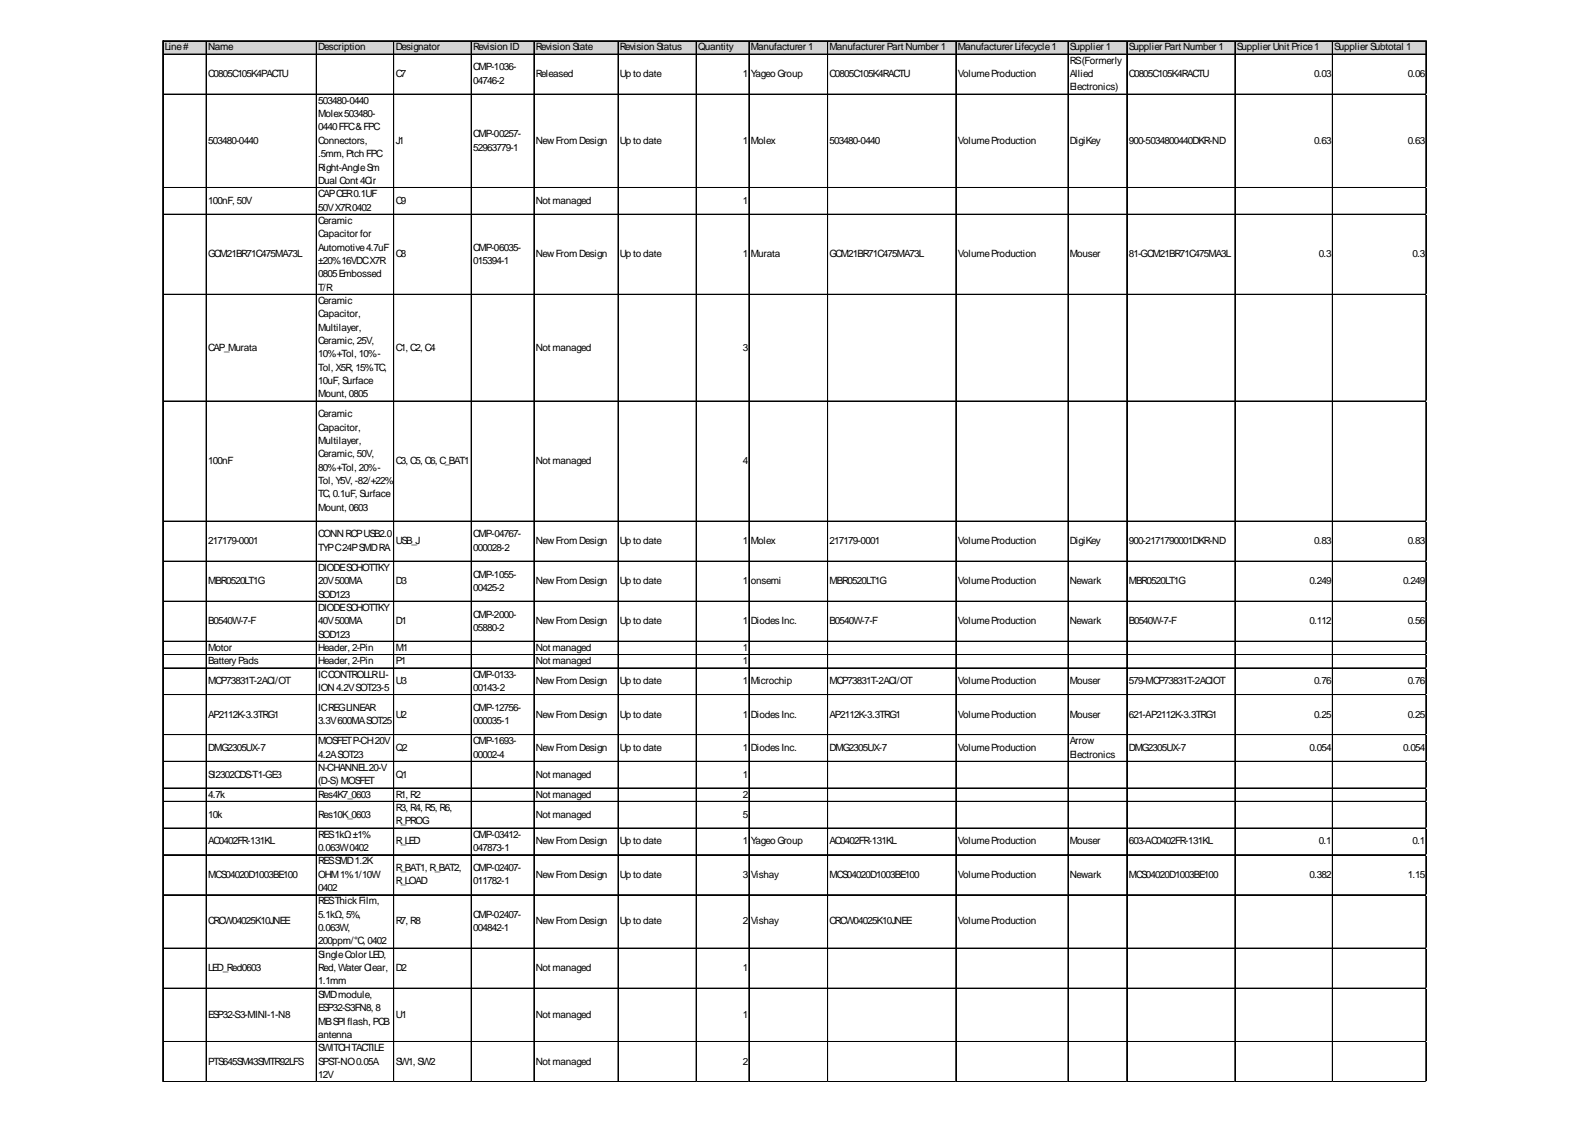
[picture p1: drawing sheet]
<svg xmlns="http://www.w3.org/2000/svg" width="297mm" height="210mm" viewBox="0 0 297 210" stroke-linecap="round" stroke-linejoin="round" font-family="sans-serif">
<defs><g id="words">
<g font-size="1.9">
<text x="30.7" y="9.4">Line#</text>
<text x="38.8" y="9.4">Name</text>
<text x="59.4" y="9.4">Description</text>
<text x="73.9" y="9.4">Designator</text>
<text x="88.3" y="9.4">Revision ID</text>
<text x="100" y="9.4">Revision State</text>
<text x="115.8" y="9.4">Revision Status</text>
<text x="130.3" y="9.4">Quantity</text>
<text x="140.2" y="9.4">Manufacturer 1</text>
<text x="154.9" y="9.4">Manufacturer Part Number 1</text>
<text x="178.8" y="9.4">Manufacturer Lifecycle1</text>
<text x="199.8" y="9.4">Supplier 1</text>
<text x="199.8" y="11.9">RS(Formerly</text>
<text x="210.7" y="9.4">Supplier Part Number 1</text>
<text x="230.9" y="9.4">Supplier Unit Price1</text>
<text x="249.1" y="9.4">Supplier Subtotal 1</text>
<text x="38.8" y="14.4">C0805C105K4PACTU</text>
<text x="73.9" y="14.4">C7</text>
<text x="88.3" y="13.1">CMP-1036-</text>
<text x="88.3" y="15.6">04746-2</text>
<text x="100" y="14.4">Released</text>
<text x="115.8" y="14.4">Up to date</text>
<text x="138.7" y="14.4">1</text>
<text x="140.2" y="14.4">Yageo Group</text>
<text x="154.9" y="14.4">C0805C105K4RACTU</text>
<text x="178.8" y="14.4">VolumeProduction</text>
<text x="199.8" y="14.4">Allied</text>
<text x="199.8" y="16.9">Electronics)</text>
<text x="210.7" y="14.4">C0805C105K4RACTU</text>
<text x="245.4" y="14.4">0.03</text>
<text x="262.8" y="14.4">0.06</text>
<text x="59.4" y="19.4">503480-0440</text>
<text x="59.4" y="21.9">Molex503480-</text>
<text x="38.8" y="26.8">503480-0440</text>
<text x="59.4" y="24.3">0440FFC&amp;FPC</text>
<text x="59.4" y="26.8">Connectors,</text>
<text x="59.4" y="29.3">.5mm, Ptch FPC</text>
<text x="73.9" y="26.8">J1</text>
<text x="88.3" y="25.6">CMP-00257-</text>
<text x="88.3" y="28.1">52963779-1</text>
<text x="100" y="26.8">NewFromDesign</text>
<text x="115.8" y="26.8">Up to date</text>
<text x="138.7" y="26.8">1</text>
<text x="140.2" y="26.8">Molex</text>
<text x="154.9" y="26.8">503480-0440</text>
<text x="178.8" y="26.8">VolumeProduction</text>
<text x="199.8" y="26.8">DigiKey</text>
<text x="210.7" y="26.8">900-5034800440DKR-ND</text>
<text x="245.4" y="26.8">0.63</text>
<text x="262.8" y="26.8">0.63</text>
<text x="59.4" y="31.8">Right-AngleSm</text>
<text x="59.4" y="34.3">Dual Cont 4Cir</text>
<text x="38.8" y="38">100nF, 50V</text>
<text x="59.4" y="36.8">CAPCER0.1UF</text>
<text x="59.4" y="39.3">50VX7R0402</text>
<text x="59.4" y="41.8">Ceramic</text>
<text x="73.9" y="38">C9</text>
<text x="100" y="38">Not managed</text>
<text x="138.7" y="38">1</text>
<text x="38.8" y="48">GCM21BR71C475MA73L</text>
<text x="59.4" y="44.3">Capacitor for</text>
<text x="59.4" y="46.8">Automotive4.7uF</text>
<text x="73.9" y="48">C8</text>
<text x="88.3" y="46.8">CMP-06035-</text>
<text x="100" y="48">NewFromDesign</text>
<text x="115.8" y="48">Up to date</text>
<text x="138.7" y="48">1</text>
<text x="140.2" y="48">Murata</text>
<text x="154.9" y="48">GCM21BR71C475MA73L</text>
<text x="178.8" y="48">VolumeProduction</text>
<text x="199.8" y="48">Mouser</text>
<text x="210.7" y="48">81-GCM21BR71C475MA3L</text>
<text x="246.2" y="48">0.3</text>
<text x="263.7" y="48">0.3</text>
<text x="59.4" y="49.2">±20%16VDCX7R</text>
<text x="59.4" y="51.7">0805Embossed</text>
<text x="88.3" y="49.2">015394-1</text>
<text x="59.4" y="54.2">T/R</text>
<text x="59.4" y="56.7">Ceramic</text>
<text x="59.4" y="59.2">Capacitor,</text>
<text x="38.8" y="65.4">CAP_Murata</text>
<text x="59.4" y="61.7">Multilayer,</text>
<text x="59.4" y="64.2">Ceramic, 25V,</text>
<text x="73.9" y="65.4">C1, C2, C4</text>
<text x="100" y="65.4">Not managed</text>
<text x="138.7" y="65.4">3</text>
<text x="59.4" y="66.7">10%+Tol, 10%-</text>
<text x="59.4" y="69.2">Tol, X5R, 15%TC,</text>
<text x="59.4" y="71.7">10uF, Surface</text>
<text x="59.4" y="74.1">Mount, 0805</text>
<text x="59.4" y="77.9">Ceramic</text>
<text x="59.4" y="80.4">Capacitor,</text>
<text x="59.4" y="82.9">Multilayer,</text>
<text x="38.8" y="86.6">100nF</text>
<text x="59.4" y="85.3">Ceramic, 50V,</text>
<text x="59.4" y="87.8">80%+Tol, 20%-</text>
<text x="73.9" y="86.6">C3, C5, C6, C_BAT1</text>
<text x="100" y="86.6">Not managed</text>
<text x="138.7" y="86.6">4</text>
<text x="59.4" y="90.3">Tol, Y5V, -82/+22%</text>
<text x="59.4" y="92.8">TC, 0.1uF, Surface</text>
<text x="59.4" y="95.3">Mount, 0603</text>
<text x="38.8" y="101.5">217179-0001</text>
<text x="59.4" y="100.3">CONNRCPUSB2.0</text>
<text x="73.9" y="101.5">USB_J</text>
<text x="88.3" y="100.3">CMP-04767-</text>
<text x="100" y="101.5">NewFromDesign</text>
<text x="115.8" y="101.5">Up to date</text>
<text x="138.7" y="101.5">1</text>
<text x="140.2" y="101.5">Molex</text>
<text x="154.9" y="101.5">217179-0001</text>
<text x="178.8" y="101.5">VolumeProduction</text>
<text x="199.8" y="101.5">DigiKey</text>
<text x="210.7" y="101.5">900-2171790001DKR-ND</text>
<text x="245.4" y="101.5">0.83</text>
<text x="262.8" y="101.5">0.83</text>
<text x="59.4" y="102.8">TYPC24PSMDRA</text>
<text x="59.4" y="106.5">DIODESCHOTTKY</text>
<text x="88.3" y="102.8">000028-2</text>
<text x="88.3" y="107.8">CMP-1055-</text>
<text x="38.8" y="109">MBR0520LT1G</text>
<text x="59.4" y="109">20V500MA</text>
<text x="59.4" y="111.5">SOD123</text>
<text x="59.4" y="114">DIODESCHOTTKY</text>
<text x="73.9" y="109">D3</text>
<text x="88.3" y="110.2">00425-2</text>
<text x="100" y="109">NewFromDesign</text>
<text x="115.8" y="109">Up to date</text>
<text x="138.7" y="109">1</text>
<text x="140.2" y="109">onsemi</text>
<text x="154.9" y="109">MBR0520LT1G</text>
<text x="178.8" y="109">VolumeProduction</text>
<text x="199.8" y="109">Newark</text>
<text x="210.7" y="109">MBR0520LT1G</text>
<text x="244.5" y="109">0.249</text>
<text x="262" y="109">0.249</text>
<text x="38.8" y="116.5">B0540W-7-F</text>
<text x="59.4" y="116.5">40V500MA</text>
<text x="59.4" y="119">SOD123</text>
<text x="73.9" y="116.5">D1</text>
<text x="88.3" y="115.2">CMP-2000-</text>
<text x="88.3" y="117.7">05880-2</text>
<text x="100" y="116.5">NewFromDesign</text>
<text x="115.8" y="116.5">Up to date</text>
<text x="138.7" y="116.5">1</text>
<text x="140.2" y="116.5">DiodesInc.</text>
<text x="154.9" y="116.5">B0540W-7-F</text>
<text x="178.8" y="116.5">VolumeProduction</text>
<text x="199.8" y="116.5">Newark</text>
<text x="210.7" y="116.5">B0540W-7-F</text>
<text x="244.5" y="116.5">0.112</text>
<text x="262.8" y="116.5">0.56</text>
<text x="38.8" y="121.4">Motor</text>
<text x="38.8" y="123.9">BatteryPads</text>
<text x="59.4" y="121.4">Header, 2-Pin</text>
<text x="59.4" y="123.9">Header, 2-Pin</text>
<text x="73.9" y="121.4">M1</text>
<text x="73.9" y="123.9">P1</text>
<text x="100" y="121.4">Not managed</text>
<text x="100" y="123.9">Not managed</text>
<text x="138.7" y="121.4">1</text>
<text x="138.7" y="123.9">1</text>
<text x="38.8" y="127.7">MCP73831T-2ACI/OT</text>
<text x="59.4" y="126.4">ICCONTROLLRLI-</text>
<text x="59.4" y="128.9">ION4.2VSOT23-5</text>
<text x="73.9" y="127.7">U3</text>
<text x="88.3" y="126.4">CMP-0133-</text>
<text x="88.3" y="128.9">00143-2</text>
<text x="100" y="127.7">NewFromDesign</text>
<text x="115.8" y="127.7">Up to date</text>
<text x="138.7" y="127.7">1</text>
<text x="140.2" y="127.7">Microchip</text>
<text x="154.9" y="127.7">MCP73831T-2ACI/OT</text>
<text x="178.8" y="127.7">VolumeProduction</text>
<text x="199.8" y="127.7">Mouser</text>
<text x="210.7" y="127.7">579-MCP73831T-2ACIOT</text>
<text x="245.4" y="127.7">0.76</text>
<text x="262.8" y="127.7">0.76</text>
<text x="38.8" y="133.9">AP2112K-3.3TRG1</text>
<text x="59.4" y="132.6">ICREGLINEAR</text>
<text x="59.4" y="135.1">3.3V600MASOT25</text>
<text x="73.9" y="133.9">U2</text>
<text x="88.3" y="132.6">CMP-12756-</text>
<text x="88.3" y="135.1">000035-1</text>
<text x="100" y="133.9">NewFromDesign</text>
<text x="115.8" y="133.9">Up to date</text>
<text x="138.7" y="133.9">1</text>
<text x="140.2" y="133.9">DiodesInc.</text>
<text x="154.9" y="133.9">AP2112K-3.3TRG1</text>
<text x="178.8" y="133.9">VolumeProduction</text>
<text x="199.8" y="133.9">Mouser</text>
<text x="210.7" y="133.9">621-AP2112K-3.3TRG1</text>
<text x="245.4" y="133.9">0.25</text>
<text x="262.8" y="133.9">0.25</text>
<text x="38.8" y="140.1">DMG2305UX-7</text>
<text x="59.4" y="138.9">MOSFETP-CH20V</text>
<text x="59.4" y="141.4">4.2ASOT23</text>
<text x="59.4" y="143.9">N-CHANNEL20-V</text>
<text x="73.9" y="140.1">Q2</text>
<text x="88.3" y="138.9">CMP-1693-</text>
<text x="88.3" y="141.4">00002-4</text>
<text x="100" y="140.1">NewFromDesign</text>
<text x="115.8" y="140.1">Up to date</text>
<text x="138.7" y="140.1">1</text>
<text x="140.2" y="140.1">DiodesInc.</text>
<text x="154.9" y="140.1">DMG2305UX-7</text>
<text x="178.8" y="140.1">VolumeProduction</text>
<text x="199.8" y="138.9">Arrow</text>
<text x="199.8" y="141.4">Electronics</text>
<text x="210.7" y="140.1">DMG2305UX-7</text>
<text x="244.5" y="140.1">0.054</text>
<text x="262" y="140.1">0.054</text>
<text x="38.8" y="145.1">SI2302CDS-T1-GE3</text>
<text x="38.8" y="148.8">4.7k</text>
<text x="59.4" y="146.3">(D-S) MOSFET</text>
<text x="59.4" y="148.8">Res4K7_0603</text>
<text x="73.9" y="145.1">Q1</text>
<text x="73.9" y="148.8">R1, R2</text>
<text x="100" y="145.1">Not managed</text>
<text x="100" y="148.8">Not managed</text>
<text x="138.7" y="145.1">1</text>
<text x="138.7" y="148.8">2</text>
<text x="38.8" y="152.6">10k</text>
<text x="59.4" y="152.6">Res10K_0603</text>
<text x="73.9" y="151.3">R3, R4, R5, R6,</text>
<text x="73.9" y="153.8">R_PROG</text>
<text x="100" y="152.6">Not managed</text>
<text x="138.7" y="152.6">5</text>
<text x="38.8" y="157.5">AC0402FR-131KL</text>
<text x="59.4" y="156.3">RES1kΩ±1%</text>
<text x="59.4" y="158.8">0.063W0402</text>
<text x="59.4" y="161.3">RESSMD1.2K</text>
<text x="73.9" y="157.5">R_LED</text>
<text x="88.3" y="156.3">CMP-03412-</text>
<text x="88.3" y="158.8">047873-1</text>
<text x="100" y="157.5">NewFromDesign</text>
<text x="115.8" y="157.5">Up to date</text>
<text x="138.7" y="157.5">1</text>
<text x="140.2" y="157.5">Yageo Group</text>
<text x="154.9" y="157.5">AC0402FR-131KL</text>
<text x="178.8" y="157.5">VolumeProduction</text>
<text x="199.8" y="157.5">Mouser</text>
<text x="210.7" y="157.5">603-AC0402FR-131KL</text>
<text x="246.2" y="157.5">0.1</text>
<text x="263.7" y="157.5">0.1</text>
<text x="38.8" y="163.8">MCS04020D1003BE100</text>
<text x="59.4" y="163.8">OHM1%1/10W</text>
<text x="59.4" y="166.3">0402</text>
<text x="73.9" y="162.5">R_BAT1, R_BAT2,</text>
<text x="73.9" y="165">R_LOAD</text>
<text x="88.3" y="162.5">CMP-02407-</text>
<text x="88.3" y="165">011782-1</text>
<text x="100" y="163.8">NewFromDesign</text>
<text x="115.8" y="163.8">Up to date</text>
<text x="138.7" y="163.8">3</text>
<text x="140.2" y="163.8">Vishay</text>
<text x="154.9" y="163.8">MCS04020D1003BE100</text>
<text x="178.8" y="163.8">VolumeProduction</text>
<text x="199.8" y="163.8">Newark</text>
<text x="210.7" y="163.8">MCS04020D1003BE100</text>
<text x="244.5" y="163.8">0.382</text>
<text x="262.8" y="163.8">1.15</text>
<text x="38.8" y="172.5">CRCW04025K10JNEE</text>
<text x="59.4" y="168.7">RESThickFilm,</text>
<text x="59.4" y="171.2">5.1kΩ, 5%,</text>
<text x="59.4" y="173.7">0.063W,</text>
<text x="73.9" y="172.5">R7, R8</text>
<text x="88.3" y="171.2">CMP-02407-</text>
<text x="88.3" y="173.7">004842-1</text>
<text x="100" y="172.5">NewFromDesign</text>
<text x="115.8" y="172.5">Up to date</text>
<text x="138.7" y="172.5">2</text>
<text x="140.2" y="172.5">Vishay</text>
<text x="154.9" y="172.5">CRCW04025K10JNEE</text>
<text x="178.8" y="172.5">VolumeProduction</text>
<text x="59.4" y="176.2">200ppm/°C, 0402</text>
<text x="59.4" y="178.7">SingleColor LED,</text>
<text x="38.8" y="181.2">LED_Red0603</text>
<text x="59.4" y="181.2">Red, Water Clear,</text>
<text x="59.4" y="183.7">1.1mm</text>
<text x="73.9" y="181.2">D2</text>
<text x="100" y="181.2">Not managed</text>
<text x="138.7" y="181.2">1</text>
<text x="38.8" y="189.9">ESP32-S3-MINI-1-N8</text>
<text x="59.4" y="186.2">SMDmodule,</text>
<text x="59.4" y="188.7">ESP32-S3FN8, 8</text>
<text x="59.4" y="191.2">MBSPI flash, PCB</text>
<text x="73.9" y="189.9">U1</text>
<text x="100" y="189.9">Not managed</text>
<text x="138.7" y="189.9">1</text>
<text x="59.4" y="193.6">antenna</text>
<text x="59.4" y="196.1">SWITCHTACTILE</text>
<text x="38.8" y="198.6">PTS645SM43SMTR92LFS</text>
<text x="59.4" y="198.6">SPST-NO0.05A</text>
<text x="59.4" y="201.1">12V</text>
<text x="73.9" y="198.6">SW1, SW2</text>
<text x="100" y="198.6">Not managed</text>
<text x="138.7" y="198.6">2</text>
</g>
</g></defs>
<path d="M30.4 7.7h236v2.5h-236z" fill="#d3d3d3"/>
<g fill="none" stroke="#000" stroke-width=".19">
<path d="M30.4 7.6v194.3M30.5 7.6h235.8M30.5 7.7h235.8M30.5 10.1h235.8M30.5 17.6h235.8M38.5 7.7v194.2M59 7.7v194.2M59.1 7.7v194.2M73.5 7.7v194.2M73.6 7.7v194.2M88 7.7v194.2M99.7 7.7v194.2"/>
<path d="M115.4 7.7v194.2M130 7.7v194.2M139.8 7.7v194.2M139.9 7.7v194.2M154.5 7.7v194.2M154.6 7.7v194.2M178.4 7.7v194.2M178.5 7.7v194.2M199.4 7.7v194.2M210.4 7.7v194.2M230.5 7.7v194.2M230.6 7.7v194.2"/>
<path d="M248.7 7.7v194.2M248.8 7.7v194.2M266.2 7.7v194.2M266.3 7.7v194.2M30.5 35h235.8M30.5 40h235.8M30.5 54.9h235.8M30.5 55h235.8M30.5 74.8h235.8M30.5 74.9h235.8M30.5 97.2h235.8M30.5 97.3h235.8"/>
<path d="M30.5 104.7h235.8M30.5 104.8h235.8M30.5 112.2h235.8M30.5 119.6h235.8M30.5 119.7h235.8M30.5 122.1h235.8M30.5 122.2h235.8M30.5 124.6h235.8M30.5 124.7h235.8M30.5 129.6h235.8M30.5 129.7h235.8M30.5 137.1h235.8"/>
<path d="M30.5 142h235.8M30.5 142.1h235.8M30.5 147h235.8M30.5 147.1h235.8M30.5 149.5h235.8M30.5 149.6h235.8M30.5 154.5h235.8M30.5 159.5h235.8M30.5 166.9h235.8M30.5 167h235.8M30.5 176.9h235.8M30.5 177h235.8"/>
<path d="M30.5 184.4h235.8M30.5 194.3h235.8M30.5 194.4h235.8M30.5 201.8h235.8M30.5 201.9h235.8"/>
</g>
<path d="M30.4 201.9h.1" fill="none" stroke="#e0e0e0" stroke-width=".19"/>
<path d="M30.4 201.9h.1z" fill="#e0e0e0"/>
<path d="M38.5 201.9h.1" fill="none" stroke="#e0e0e0" stroke-width=".19"/>
<path d="M38.5 201.9h.1z" fill="#e0e0e0"/>
<path d="M59 201.9h.1" fill="none" stroke="#e0e0e0" stroke-width=".19"/>
<path d="M59 201.9h.2z" fill="#e0e0e0"/>
<path d="M73.5 201.9h.1" fill="none" stroke="#e0e0e0" stroke-width=".19"/>
<path d="M73.5 201.9h.1z" fill="#e0e0e0"/>
<path d="M88 201.9h.1" fill="none" stroke="#e0e0e0" stroke-width=".19"/>
<path d="M88 201.9h.1z" fill="#e0e0e0"/>
<path d="M99.7 201.9h.1" fill="none" stroke="#e0e0e0" stroke-width=".19"/>
<path d="M99.7 201.9h.1z" fill="#e0e0e0"/>
<path d="M115.4 201.9h.1" fill="none" stroke="#e0e0e0" stroke-width=".19"/>
<path d="M115.4 201.9h.1z" fill="#e0e0e0"/>
<path d="M130 201.9h.1" fill="none" stroke="#e0e0e0" stroke-width=".19"/>
<path d="M130 201.9h.1z" fill="#e0e0e0"/>
<path d="M139.8 201.9h.1" fill="none" stroke="#e0e0e0" stroke-width=".19"/>
<path d="M139.8 201.9h.1z" fill="#e0e0e0"/>
<path d="M154.5 201.9h.1" fill="none" stroke="#e0e0e0" stroke-width=".19"/>
<path d="M154.5 201.9h.1z" fill="#e0e0e0"/>
<path d="M178.4 201.9h.1" fill="none" stroke="#e0e0e0" stroke-width=".19"/>
<path d="M178.4 201.9h.2z" fill="#e0e0e0"/>
<path d="M199.4 201.9h.1" fill="none" stroke="#e0e0e0" stroke-width=".19"/>
<path d="M199.4 201.9h.1z" fill="#e0e0e0"/>
<path d="M210.4 201.9h.1" fill="none" stroke="#e0e0e0" stroke-width=".19"/>
<path d="M210.4 201.9h.1z" fill="#e0e0e0"/>
<path d="M230.5 201.9h.1" fill="none" stroke="#e0e0e0" stroke-width=".19"/>
<path d="M230.5 201.9h.2z" fill="#e0e0e0"/>
<path d="M248.7 201.9h.1" fill="none" stroke="#e0e0e0" stroke-width=".19"/>
<path d="M248.7 201.9h.2z" fill="#e0e0e0"/>
<path d="M266.2 201.9h.1" fill="none" stroke="#e0e0e0" stroke-width=".19"/>
<path d="M266.2 201.9h.1z" fill="#e0e0e0"/>
<path d="M266.3 17.6h.1" fill="none" stroke="#e0e0e0" stroke-width=".19"/>
<path d="M266.3 17.6l.1 .1z" fill="#e0e0e0"/>
<path d="M266.3 35h.1" fill="none" stroke="#e0e0e0" stroke-width=".19"/>
<path d="M266.3 35l.1 .1z" fill="#e0e0e0"/>
<path d="M266.3 40h.1" fill="none" stroke="#e0e0e0" stroke-width=".19"/>
<path d="M266.3 40l.1 .1z" fill="#e0e0e0"/>
<path d="M266.3 54.9h.1" fill="none" stroke="#e0e0e0" stroke-width=".19"/>
<path d="M266.3 54.9l.1 .1z" fill="#e0e0e0"/>
<path d="M266.3 74.8h.1" fill="none" stroke="#e0e0e0" stroke-width=".19"/>
<path d="M266.3 74.8l.1 .1z" fill="#e0e0e0"/>
<path d="M266.3 97.2h.1" fill="none" stroke="#e0e0e0" stroke-width=".19"/>
<path d="M266.3 97.2l.1 .1z" fill="#e0e0e0"/>
<path d="M266.3 104.7h.1" fill="none" stroke="#e0e0e0" stroke-width=".19"/>
<path d="M266.3 104.7l.1 .1z" fill="#e0e0e0"/>
<path d="M266.3 112.2h.1" fill="none" stroke="#e0e0e0" stroke-width=".19"/>
<path d="M266.3 112.2l.1 .1z" fill="#e0e0e0"/>
<path d="M266.3 119.6h.1" fill="none" stroke="#e0e0e0" stroke-width=".19"/>
<path d="M266.3 119.6l.1 .2z" fill="#e0e0e0"/>
<path d="M266.3 122.1h.1" fill="none" stroke="#e0e0e0" stroke-width=".19"/>
<path d="M266.3 122.1l.1 .1z" fill="#e0e0e0"/>
<path d="M266.3 124.6h.1" fill="none" stroke="#e0e0e0" stroke-width=".19"/>
<path d="M266.3 124.6l.1 .1z" fill="#e0e0e0"/>
<path d="M266.3 129.6h.1" fill="none" stroke="#e0e0e0" stroke-width=".19"/>
<path d="M266.3 129.6l.1 .1z" fill="#e0e0e0"/>
<path d="M266.3 137.1h.1" fill="none" stroke="#e0e0e0" stroke-width=".19"/>
<path d="M266.3 137.1l.1 .1z" fill="#e0e0e0"/>
<path d="M266.3 142h.1" fill="none" stroke="#e0e0e0" stroke-width=".19"/>
<path d="M266.3 142l.1 .2z" fill="#e0e0e0"/>
<path d="M266.3 147h.1" fill="none" stroke="#e0e0e0" stroke-width=".19"/>
<path d="M266.3 147l.1 .1z" fill="#e0e0e0"/>
<path d="M266.3 149.5h.1" fill="none" stroke="#e0e0e0" stroke-width=".19"/>
<path d="M266.3 149.5l.1 .1z" fill="#e0e0e0"/>
<path d="M266.3 154.5h.1" fill="none" stroke="#e0e0e0" stroke-width=".19"/>
<path d="M266.3 154.5l.1 .1z" fill="#e0e0e0"/>
<path d="M266.3 159.5h.1" fill="none" stroke="#e0e0e0" stroke-width=".19"/>
<path d="M266.3 159.5l.1 .1z" fill="#e0e0e0"/>
<path d="M266.3 166.9h.1" fill="none" stroke="#e0e0e0" stroke-width=".19"/>
<path d="M266.3 166.9l.1 .2z" fill="#e0e0e0"/>
<path d="M266.3 176.9h.1" fill="none" stroke="#e0e0e0" stroke-width=".19"/>
<path d="M266.3 176.9l.1 .1z" fill="#e0e0e0"/>
<path d="M266.3 184.4h.1" fill="none" stroke="#e0e0e0" stroke-width=".19"/>
<path d="M266.3 184.4l.1 .1z" fill="#e0e0e0"/>
<path d="M266.3 194.3h.1" fill="none" stroke="#e0e0e0" stroke-width=".19"/>
<path d="M266.3 194.3l.1 .1z" fill="#e0e0e0"/>
<path d="M266.3 201.8h.1" fill="none" stroke="#e0e0e0" stroke-width=".19"/>
<path d="M266.3 201.8l.1 .1z" fill="#e0e0e0"/>
<use href="#words"/>
</svg>
